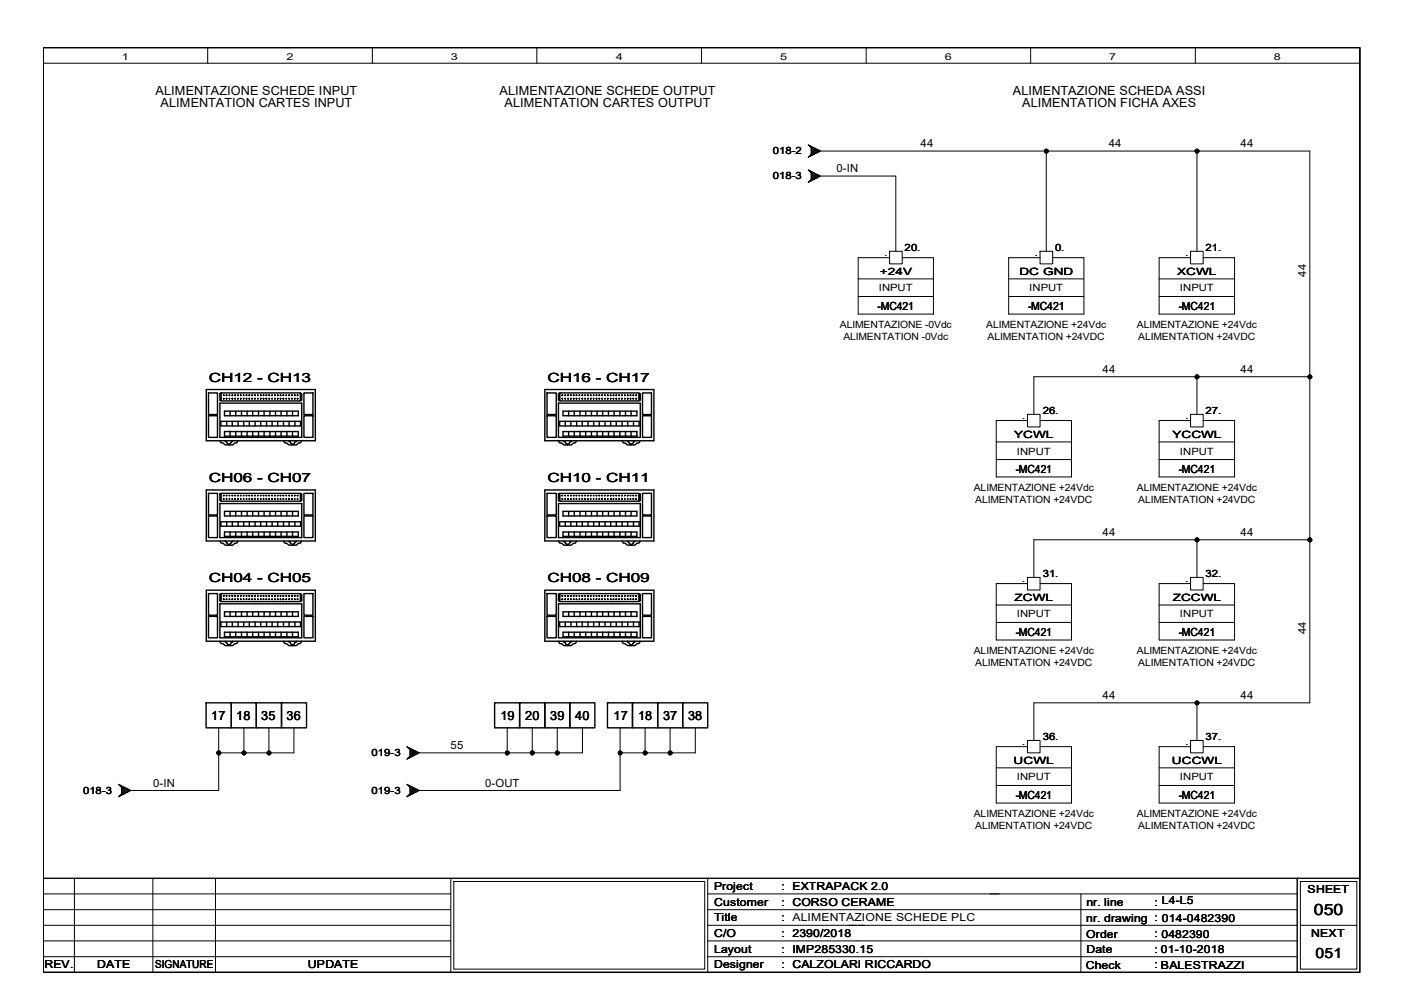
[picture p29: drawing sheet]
<svg xmlns="http://www.w3.org/2000/svg" width="297mm" height="210mm" viewBox="0 0 297 210" stroke-linecap="round" stroke-linejoin="round" font-family="sans-serif">
<defs><g id="words">
<text font-size="3.3" x="278" y="193.5">050</text>
<text font-size="3" x="278.3" y="202.6">051</text>
<g font-size="2.7">
<text x="32.9" y="20">ALIMENTAZIONE SCHEDE INPUT</text>
<text x="33.9" y="22.7">ALIMENTATION CARTES INPUT</text>
<text x="105.7" y="20">ALIMENTAZIONE SCHEDE OUTPUT</text>
<text x="106.7" y="22.7">ALIMENTATION CARTES OUTPUT</text>
<text x="214.3" y="20">ALIMENTAZIONE SCHEDA ASSI</text>
<text x="216.2" y="22.7">ALIMENTATION FICHA AXES</text>
<text x="44.2" y="80.8">CH12 - CH13</text>
<text x="115.9" y="80.8">CH16 - CH17</text>
<text x="44.2" y="102">CH06 - CH07</text>
<text x="115.9" y="102">CH10 - CH11</text>
<text x="44.2" y="123.2">CH04 - CH05</text>
<text x="115.9" y="123.2">CH08 - CH09</text>
<text x="44.7" y="152.4">17</text>
<text x="50" y="152.4">18</text>
<text x="55.3" y="152.4">35</text>
<text x="60.6" y="152.4">36</text>
<text x="105.9" y="152.4">19</text>
<text x="111.1" y="152.4">20</text>
<text x="116.4" y="152.4">39</text>
<text x="121.7" y="152.4">40</text>
<text x="129.8" y="152.4">17</text>
<text x="135" y="152.4">18</text>
<text x="140.3" y="152.4">37</text>
<text x="145.6" y="152.4">38</text>
</g>
<g font-size="2.4">
<text x="194.8" y="31.2">44</text>
<text x="234.6" y="31.2">44</text>
<text x="262.5" y="31.2">44</text>
<text x="177" y="36.5">0-IN</text>
<text x="276.3" y="58.5" transform="rotate(-90 276.3 58.5)">44</text>
<text x="185.7" y="65.7">-MC421</text>
<text x="217.5" y="65.7">-MC421</text>
<text x="249.4" y="65.7">-MC421</text>
<text x="233.3" y="78.9">44</text>
<text x="262.5" y="78.9">44</text>
<text x="214.9" y="100.2">-MC421</text>
<text x="249.4" y="100.2">-MC421</text>
<text x="233.3" y="113.4">44</text>
<text x="262.5" y="113.4">44</text>
<text x="214.9" y="134.6">-MC421</text>
<text x="249.4" y="134.6">-MC421</text>
<text x="276.3" y="134.2" transform="rotate(-90 276.3 134.2)">44</text>
<text x="233.3" y="147.9">44</text>
<text x="262.5" y="147.9">44</text>
<text x="95.3" y="158.5">55</text>
<text x="32.4" y="166.5">0-IN</text>
<text x="102.6" y="166.5">0-OUT</text>
<text x="214.9" y="169.1">-MC421</text>
<text x="249.4" y="169.1">-MC421</text>
</g>
<g font-size="2.3">
<text x="151.1" y="188.3">Project</text>
<text x="151.1" y="191.7">Customer</text>
<text x="165.4" y="188.3">: EXTRAPACK 2.0</text>
<text x="165.4" y="191.6">: CORSO CERAME</text>
<text x="229.9" y="191.6">nr. line</text>
<text x="244.3" y="191.6">: L4-L5</text>
<text x="276.6" y="188.9">SHEET</text>
<text x="151.1" y="194.9">Title</text>
<text x="165.4" y="194.9">: ALIMENTAZIONE SCHEDE PLC</text>
<text x="229.8" y="195">nr. drawing : 014-0482390</text>
<text x="151.1" y="198.3">C/O</text>
<text x="151.1" y="201.6">Layout</text>
<text x="165.4" y="198.3">: 2390/2018</text>
<text x="165.4" y="201.6">: IMP285330.15</text>
<text x="229.8" y="198.5">Order</text>
<text x="229.9" y="201.5">Date</text>
<text x="244.3" y="198.3">: 0482390</text>
<text x="244.3" y="201.6">: 01-10-2018</text>
<text x="277.4" y="198.2">NEXT</text>
<text x="9.4" y="204.9">REV.</text>
<text x="20.5" y="204.9">DATE</text>
<text x="32.8" y="204.9">SIGNATURE</text>
<text x="65.1" y="204.9">UPDATE</text>
<text x="151.1" y="204.9">Designer</text>
<text x="165.4" y="204.9">: CALZOLARI RICCARDO</text>
<text x="229.7" y="204.9">Check</text>
<text x="244.3" y="204.9">: BALESTRAZZI</text>
<text x="245.6" y="204.9">BALESTRAZZI</text>
</g>
<g font-size="2.1">
<text x="163.5" y="32.6">018-2</text>
<text x="163.5" y="37.9">018-3</text>
<text x="191.4" y="53.2">20.</text>
<text x="223.2" y="53.2">0.</text>
<text x="255.1" y="53.2">21.</text>
<text x="186.1" y="58.2">+24V</text>
<text x="215.7" y="58.2">DC GND</text>
<text x="249" y="58.2">XCWL</text>
<text x="185.9" y="61.7">INPUT</text>
<text x="217.8" y="61.7">INPUT</text>
<text x="249.6" y="61.7">INPUT</text>
<text x="177.7" y="69.4">ALIMENTAZIONE -0Vdc</text>
<text x="208.7" y="69.4">ALIMENTAZIONE +24Vdc</text>
<text x="240.5" y="69.4">ALIMENTAZIONE +24Vdc</text>
<text x="178.4" y="72">ALIMENTATION -0Vdc</text>
<text x="209" y="72">ALIMENTATION +24VDC</text>
<text x="240.8" y="72">ALIMENTATION +24VDC</text>
<text x="220.6" y="87.7">26.</text>
<text x="255.1" y="87.7">27.</text>
<text x="214.5" y="92.7">YCWL</text>
<text x="248" y="92.7">YCCWL</text>
<text x="215.1" y="96.2">INPUT</text>
<text x="249.6" y="96.2">INPUT</text>
<text x="206" y="103.8">ALIMENTAZIONE +24Vdc</text>
<text x="206.3" y="106.5">ALIMENTATION +24VDC</text>
<text x="240.5" y="103.8">ALIMENTAZIONE +24Vdc</text>
<text x="240.8" y="106.5">ALIMENTATION +24VDC</text>
<text x="220.6" y="122.2">31.</text>
<text x="255.1" y="122.2">32.</text>
<text x="214.6" y="127.2">ZCWL</text>
<text x="215.1" y="130.6">INPUT</text>
<text x="248.1" y="127.2">ZCCWL</text>
<text x="249.6" y="130.6">INPUT</text>
<text x="206" y="138.3">ALIMENTAZIONE +24Vdc</text>
<text x="206.3" y="141">ALIMENTATION +24VDC</text>
<text x="240.5" y="138.3">ALIMENTAZIONE +24Vdc</text>
<text x="240.8" y="141">ALIMENTATION +24VDC</text>
<text x="78.6" y="160">019-3</text>
<text x="214.5" y="161.7">UCWL</text>
<text x="220.6" y="156.7">36.</text>
<text x="247.9" y="161.7">UCCWL</text>
<text x="255.1" y="156.7">37.</text>
<text x="17.6" y="167.9">018-3</text>
<text x="78.6" y="167.9">019-3</text>
<text x="215.1" y="165.1">INPUT</text>
<text x="249.6" y="165.1">INPUT</text>
<text x="206" y="172.8">ALIMENTAZIONE +24Vdc</text>
<text x="240.5" y="172.8">ALIMENTAZIONE +24Vdc</text>
<text x="206.3" y="175.5">ALIMENTATION +24VDC</text>
<text x="240.8" y="175.5">ALIMENTATION +24VDC</text>
</g>
<g font-size="2">
<text x="25.8" y="12.7">1</text>
<text x="60.6" y="12.7">2</text>
<text x="95.4" y="12.7">3</text>
<text x="130.3" y="12.7">4</text>
<text x="165.1" y="12.7">5</text>
<text x="199.9" y="12.7">6</text>
<text x="234.7" y="12.7">7</text>
<text x="269.5" y="12.7">8</text>
</g>
<g font-size="1.6">
<text x="187.1" y="54.2">.</text>
<text x="218.9" y="54.2">.</text>
<text x="250.8" y="54.2">.</text>
<text x="216.3" y="88.7">.</text>
<text x="250.8" y="88.7">.</text>
<text x="216.3" y="123.2">.</text>
<text x="250.8" y="123.2">.</text>
<text x="216.3" y="157.7">.</text>
<text x="250.8" y="157.7">.</text>
</g>
</g></defs>
<g fill="none" stroke="#000" stroke-width=".3">
<path d="M9.1 10.1h278.6v195.6h-278.6zM43.6 82.4h23.1v10.9h-23.1zM44.1 83.1h1.9v4.6h-1.9zM44.1 88h1.9v4.5h-1.9zM46.5 83.3h.2v1.4h-.2zM46.5 85.3h17.3v7.2h-17.3zM46.6 93.3l.2 .4h.4l.5 .4h1.5l.5-.4h.4l.2-.4M46.7 83.1h16.9v1.7h-16.9zM46.7 89.2h16.9v.9h-16.9zM47.3 83.6l.1 .1zM47.5 87h15.6v1h-15.6zM47.5 91.3h15.6v1h-15.6z"/>
<path d="M47.7 93.3v.1h.3l.1 .5 .3 .1 .4-.1 .1-.5h.3v-.1M48 89.2v.9M48.5 83.6l.1 .1zM48.5 84.3l.1 .1zM48.7 87v1M48.7 91.3v1M49.1 83.6l.1 .1zM49.1 84.3l.1 .1zM49.1 89.2v.9M49.9 87v1M49.9 91.3v1M50.3 83.6l.1 .1z"/>
<path d="M50.3 84.3l.1 .1zM50.4 89.2v.9M51.1 87v1M51.1 91.3v1M51.5 83.6l.1 .1zM51.5 84.3l.1 .1zM51.6 89.2v.9M52.1 83.6l.1 .1zM52.1 84.3l.1 .1zM52.3 87v1M52.3 91.3v1M52.7 83.6l.1 .1z"/>
<path d="M52.7 89.2v.9M53.3 83.6l.1 .1zM53.3 84.3l.1 .1zM53.5 87v1M53.5 91.3v1M54 89.2v.9M54.5 83.6l.1 .1zM54.5 84.3l.1 .1zM54.7 87v1M54.7 91.3v1M55.1 83.6l.1 .1zM55.1 84.3l.1 .1z"/>
<path d="M55.2 89.2v.9M55.7 83.6l.1 .1zM55.9 87v1M55.9 91.3v1M56.3 83.6l.1 .1zM56.4 89.2v.9M57.1 87v1M57.1 91.3v1M57.5 83.6l.1 .1zM57.5 84.3l.1 .1zM57.6 89.2v.9M58.1 83.6l.1 .1z"/>
<path d="M58.1 84.3l.1 .1zM58.3 87v1M58.3 91.3v1M58.7 83.6l.1 .1zM58.7 84.3l.1 .1zM58.8 89.2v.9M59.5 87v1M59.5 91.3v1M60 89.2v.9M60 93.3l.3 .4h.3l.5 .4h1.6l.5-.4h.3l.3-.4M60.5 83.6l.1 .1zM60.5 84.3l.1 .1z"/>
<path d="M60.7 87v1M60.7 91.3v1M61.1 83.6l.2 .1zM61.1 84.3l.2 .1zM61.1 93.3v.1h.3l.1 .5 .3 .1 .4-.1 .2-.5h.3v-.1M61.2 89.2v.9M61.7 83.6l.1 .1zM61.7 84.3l.1 .1zM61.9 87v1M61.9 91.3v1M62.4 89.2v.9M63.6 83.3h.2v1.4h-.2z"/>
<path d="M64.3 83.1h1.9v4.6h-1.9zM64.3 88h1.9v4.5h-1.9zM115.3 82.4h23v10.9h-23zM115.7 83.1h2v4.6h-2zM115.7 88h2v4.5h-2zM118.1 83.3h.3v1.4h-.3zM118.1 85.3h17.4v7.2h-17.4zM118.2 93.3l.2 .4h.4l.5 .4h1.6l.4-.4h.4l.2-.4M118.4 83.1h16.8v1.7h-16.8zM118.4 89.2h16.8v.9h-16.8zM119.1 87h15.6v1h-15.6zM119.1 91.3h15.6v1h-15.6z"/>
<path d="M119.3 93.3v.1h.3l.1 .4 .3 .2 .4-.1 .2-.5h.3v-.1M119.5 83.6l.1 .1zM119.5 84.3l.1 .1zM119.6 89.2v.9M120.1 83.6l.2 .1zM120.1 84.3l.2 .1zM120.3 87v1M120.3 91.3v1M120.7 83.6l.2 .1zM120.8 89.2v.9M121.3 83.6l.2 .1zM121.5 87v1"/>
<path d="M121.5 91.3v1M122 89.2v.9M122.6 83.6v.1zM122.6 84.3v.1zM122.7 87v1M122.7 91.3v1M123.1 83.6l.2 .1zM123.1 84.3l.2 .1zM123.2 89.2v.9M123.7 83.6l.2 .1zM123.7 84.3l.2 .1zM123.9 87v1"/>
<path d="M123.9 91.3v1M124.4 89.2v.9M125.1 87v1M125.1 91.3v1M125.6 83.6v.1zM125.6 84.3v.1zM125.6 89.2v.9M126.1 83.6l.2 .1zM126.1 84.3l.2 .1zM126.3 87v1M126.3 91.3v1M126.7 83.6l.2 .1z"/>
<path d="M126.7 84.3l.2 .1zM126.8 89.2v.9M127.5 87v1M127.5 91.3v1M127.9 83.6l.2 .1zM128 89.2v.9M128.7 87v1M128.7 91.3v1M129.2 83.6l.1 .1zM129.2 84.3l.1 .1zM129.2 89.2v.9M129.7 83.6l.2 .1z"/>
<path d="M129.7 84.3l.2 .1zM129.9 87v1M129.9 91.3v1M130.4 89.2v.9M130.9 83.6l.2 .1zM130.9 84.3l.2 .1zM131.1 87v1M131.1 91.3v1M131.6 89.2v.9M131.7 93.3l.2 .4h.3l.6 .4h1.5l.5-.4h.4l.2-.4M132.2 83.6v.1zM132.2 84.3v.1z"/>
<path d="M132.3 87v1M132.3 91.3v1M132.8 83.6v.1zM132.8 84.3v.1zM132.8 93.3v.1h.3l.1 .5 .3 .1 .3-.1 .2-.5h.3v-.1M132.8 89.2v.9M133.5 87v1M133.5 91.3v1M133.9 83.6l.2 .1zM134 89.2v.9M135.2 83.3h.3v1.4h-.3zM135.9 83.1h1.9v4.6h-1.9z"/>
<path d="M135.9 88h1.9v4.5h-1.9zM43.6 103.7h23.1v10.8h-23.1zM44.1 104.4h1.9v4.6h-1.9zM44.1 109.2h1.9v4.5h-1.9zM46.5 104.5h.2v1.5h-.2zM46.5 106.6h17.3v7.1h-17.3zM46.6 114.5l.2 .4h.4l.5 .5h1.5l.5-.5h.4l.2-.4M46.7 104.4h16.9v1.6h-16.9zM46.7 110.4h16.9v.9h-16.9zM47.3 104.8l.1 .1zM47.3 105.5l.1 .1zM47.5 108.2h15.6v1h-15.6z"/>
<path d="M47.5 112.6h15.6v.9h-15.6zM47.7 114.5v.1h.3v.4l.3 .2 .4-.1 .2-.5h.3v-.1M47.9 104.8l.1 .1zM47.9 105.5l.1 .1zM48 110.4v.9M48.5 104.8l.1 .1zM48.5 105.5l.1 .1zM48.7 108.2v1M48.7 112.6v.9M49.1 104.8l.1 .1zM49.1 105.5l.1 .1zM49.1 110.4v.9"/>
<path d="M49.7 104.8l.1 .1zM49.7 105.5l.1 .1zM49.9 108.2v1M49.9 112.6v.9M50.3 104.8l.1 .1zM50.3 105.5l.1 .1zM50.4 110.4v.9M50.9 104.8l.1 .1zM50.9 105.5l.1 .1zM51.1 108.2v1M51.1 112.6v.9M51.5 104.8l.1 .1z"/>
<path d="M51.5 105.5l.1 .1zM51.6 110.4v.9M52.1 104.8l.1 .1zM52.1 105.5l.1 .1zM52.3 108.2v1M52.3 112.6v.9M52.7 104.8l.1 .1zM52.7 105.5l.1 .1zM52.7 110.4v.9M53.3 104.8l.1 .1zM53.3 105.5l.1 .1zM53.5 108.2v1"/>
<path d="M53.5 112.6v.9M53.9 104.8l.1 .1zM53.9 105.5l.1 .1zM54 110.4v.9M54.5 104.8l.1 .1zM54.5 105.5l.1 .1zM54.7 108.2v1M54.7 112.6v.9M55.1 104.8l.1 .1zM55.1 105.5l.1 .1zM55.2 110.4v.9M55.7 104.8l.1 .1z"/>
<path d="M55.7 105.5l.1 .1zM55.9 108.2v1M55.9 112.6v.9M56.3 104.8l.1 .1zM56.3 105.5l.1 .1zM56.4 110.4v.9M56.9 104.8l.1 .1zM56.9 105.5l.1 .1zM57.1 108.2v1M57.1 112.6v.9M57.5 104.8l.1 .1zM57.5 105.5l.1 .1z"/>
<path d="M57.6 110.4v.9M58.1 104.8l.1 .1zM58.1 105.5l.1 .1zM58.3 108.2v1M58.3 112.6v.9M58.7 104.8l.1 .1zM58.7 105.5l.1 .1zM58.8 110.4v.9M59.3 104.8l.1 .1zM59.3 105.5l.1 .1zM59.5 108.2v1M59.5 112.6v.9"/>
<path d="M59.9 104.8l.1 .1zM59.9 105.5l.1 .1zM60 110.4v.9M60 114.5l.3 .4h.3l.5 .5h1.6l.5-.5h.3l.3-.4M60.5 104.8l.1 .1zM60.5 105.5l.1 .1zM60.7 108.2v1M60.7 112.6v.9M61.1 104.8l.2 .1zM61.1 105.5l.2 .1zM61.1 114.5v.1h.3l.1 .4 .3 .2 .3-.1 .3-.5h.3v-.1M61.2 110.4v.9"/>
<path d="M61.7 104.8l.1 .1zM61.7 105.5l.1 .1zM61.9 108.2v1M61.9 112.6v.9M62.3 104.8l.1 .1zM62.3 105.5l.1 .1zM62.4 110.4v.9M62.9 104.8l.1 .1zM62.9 105.5l.1 .1zM63.6 104.5h.2v1.5h-.2zM64.3 104.4h1.9v4.6h-1.9zM64.3 109.2h1.9v4.5h-1.9z"/>
<path d="M115.3 103.7h23v10.8h-23zM115.7 104.4h2v4.6h-2zM115.7 109.2h2v4.5h-2zM118.1 104.5h.3v1.5h-.3zM118.1 106.6h17.4v7.1h-17.4zM118.2 114.5l.2 .4h.4l.5 .5h1.6l.4-.5h.4l.2-.4M118.4 104.4h16.8v1.6h-16.8zM118.4 110.4h16.8v.9h-16.8zM119 104.8v.1zM119 105.5v.1zM119.1 108.2h15.6v1h-15.6zM119.1 112.6h15.6v.9h-15.6z"/>
<path d="M119.3 114.5v.1h.3v.3l.3 .2a.47 .47 0 0 0 .5 0 .47 .47 0 0 0 .2-.5h.3v-.1M119.5 104.8l.1 .1zM119.5 105.5l.1 .1zM119.6 110.4v.9M120.1 104.8l.2 .1zM120.1 105.5l.2 .1zM120.3 108.2v1M120.3 112.6v.9M120.7 104.8l.2 .1zM120.7 105.5l.2 .1zM120.8 110.4v.9M121.3 104.8l.2 .1z"/>
<path d="M121.3 105.5l.2 .1zM121.5 108.2v1M121.5 112.6v.9M121.9 104.8l.1 .1zM121.9 105.5l.1 .1zM122 110.4v.9M122.6 104.8v.1zM122.6 105.5v.1zM122.7 108.2v1M122.7 112.6v.9M123.1 104.8l.2 .1zM123.1 105.5l.2 .1z"/>
<path d="M123.2 110.4v.9M123.7 104.8l.2 .1zM123.7 105.5l.2 .1zM123.9 108.2v1M123.9 112.6v.9M124.3 104.8l.2 .1zM124.3 105.5l.2 .1zM124.4 110.4v.9M124.9 104.8l.1 .1zM124.9 105.5l.1 .1zM125.1 108.2v1M125.1 112.6v.9"/>
<path d="M125.6 104.8v.1zM125.6 105.5v.1zM125.6 110.4v.9M126.1 104.8l.2 .1zM126.1 105.5l.2 .1zM126.3 108.2v1M126.3 112.6v.9M126.7 104.8l.2 .1zM126.7 105.5l.2 .1zM126.8 110.4v.9M127.3 104.8l.2 .1zM127.3 105.5l.2 .1z"/>
<path d="M127.5 108.2v1M127.5 112.6v.9M127.9 104.8l.2 .1zM127.9 105.5l.2 .1zM128 110.4v.9M128.6 104.8v.1zM128.6 105.5v.1zM128.7 108.2v1M128.7 112.6v.9M129.2 104.8l.1 .1zM129.2 105.5l.1 .1zM129.2 110.4v.9"/>
<path d="M129.7 104.8l.2 .1zM129.7 105.5l.2 .1zM129.9 108.2v1M129.9 112.6v.9M130.3 104.8l.2 .1zM130.3 105.5l.2 .1zM130.4 110.4v.9M130.9 104.8l.2 .1zM130.9 105.5l.2 .1zM131.1 108.2v1M131.1 112.6v.9M131.6 104.8l.1 .1z"/>
<path d="M131.6 105.5l.1 .1zM131.6 110.4v.9M131.7 114.5l.2 .4h.3l.6 .5h1.5l.5-.5h.4l.2-.4M132.2 104.8v.1zM132.2 105.5v.1zM132.3 108.2v1M132.3 112.6v.9M132.8 104.8l.1 .1zM132.8 105.5l.1 .1zM132.8 114.5v.1h.3v.3l.3 .3 .4-.1 .2-.5h.3v-.1M132.8 110.4v.9M133.3 104.8l.2 .1z"/>
<path d="M133.3 105.5l.2 .1zM133.5 108.2v1M133.5 112.6v.9M133.9 104.8l.2 .1zM133.9 105.5l.2 .1zM134 110.4v.9M134.6 104.8l.1 .1zM134.6 105.5l.1 .1zM135.2 104.5h.3v1.5h-.3zM135.9 104.4h1.9v4.6h-1.9zM135.9 109.2h1.9v4.5h-1.9zM43.6 124.9h23.1v10.8h-23.1z"/>
<path d="M44.1 125.6h1.9v4.6h-1.9zM44.1 130.4h1.9v4.6h-1.9zM46.5 125.7h.2v1.5h-.2zM46.5 127.8h17.3v7.2h-17.3zM46.6 135.7l.2 .5h.4l.5 .4h1.5l.5-.4h.4l.2-.5M46.7 125.6h16.9v1.7h-16.9zM46.7 131.6h16.9v1h-16.9zM47.5 129.5h15.6v.9h-15.6zM47.5 133.8h15.6v.9h-15.6zM47.7 135.7v.2h.3l.1 .4a.49 .49 0 0 0 .6 .1 .49 .49 0 0 0 .2-.5h.3v-.2M48 131.6v1M48.5 126l.1 .2z"/>
<path d="M48.7 129.5v.9M48.7 133.8v.9M49.1 126l.1 .2zM49.1 126.7l.1 .2zM49.1 131.6v1M49.7 126.7l.1 .2zM49.9 129.5v.9M49.9 133.8v.9M50.4 131.6v1M51.1 129.5v.9M51.1 133.8v.9M51.6 131.6v1"/>
<path d="M52.1 126l.1 .2zM52.1 126.7l.1 .2zM52.3 129.5v.9M52.3 133.8v.9M52.7 126l.1 .1zM52.7 126.7l.1 .1zM52.7 131.6v1M53.3 126l.1 .2zM53.3 126.7l.1 .2zM53.5 129.5v.9M53.5 133.8v.9M54 131.6v1"/>
<path d="M54.7 129.5v.9M54.7 133.8v.9M55.1 126l.1 .2zM55.1 126.7l.1 .2zM55.2 131.6v1M55.7 126l.1 .2zM55.7 126.7l.1 .2zM55.9 129.5v.9M55.9 133.8v.9M56.3 126l.1 .2zM56.3 126.7l.1 .2zM56.4 131.6v1"/>
<path d="M57.1 129.5v.9M57.1 133.8v.9M57.5 126l.1 .2zM57.5 126.7l.1 .2zM57.6 131.6v1M58.1 126l.1 .2zM58.1 126.7l.1 .2zM58.3 129.5v.9M58.3 133.8v.9M58.7 126l.1 .2zM58.7 126.7l.1 .2zM58.8 131.6v1"/>
<path d="M59.5 129.5v.9M59.5 133.8v.9M60 131.6v1M60 135.7l.3 .5h.3l.5 .4h1.6l.5-.4h.3l.3-.5M60.5 126l.1 .2zM60.5 126.7l.1 .2zM60.7 129.5v.9M60.7 133.8v.9M61.1 126l.1 .2zM61.1 126.7l.1 .2zM61.1 135.7v.2h.3v.1a.49 .49 0 0 0 .6 .4 .49 .49 0 0 0 .4-.5h.3v-.2M61.2 131.6v1"/>
<path d="M61.7 126l.1 .2zM61.7 126.7l.1 .2zM61.9 129.5v.9M61.9 133.8v.9M62.4 131.6v1M63.6 125.7h.2v1.5h-.2zM64.3 125.6h1.9v4.6h-1.9zM64.3 130.4h1.9v4.6h-1.9zM115.3 124.9h23v10.8h-23zM115.7 125.6h2v4.6h-2zM115.7 130.4h2v4.6h-2zM118.1 125.7h.3v1.5h-.3z"/>
<path d="M118.1 127.8h17.4v7.2h-17.4zM118.2 135.7l.2 .5h.4l.5 .4h1.6l.4-.4h.4l.2-.5M118.4 125.6h16.8v1.7h-16.8zM118.4 131.6h16.8v1h-16.8zM119.1 129.5h15.6v.9h-15.6zM119.1 133.8h15.6v.9h-15.6zM119.3 135.7v.2h.3l.1 .3 .4 .2 .4-.2 .1-.3h.3v-.2M119.6 131.6v1M120.1 126l.2 .1zM120.1 126.7l.2 .1zM120.3 129.5v.9M120.3 133.8v.9"/>
<path d="M120.7 126l.1 .2zM120.7 126.7l.1 .2zM120.8 131.6v1M121.4 126v.2zM121.4 126.7v.2zM121.5 129.5v.9M121.5 133.8v.9M122 131.6v1M122.7 129.5v.9M122.7 133.8v.9M123.1 126l.2 .1zM123.1 126.7l.2 .1z"/>
<path d="M123.2 131.6v1M123.7 126l.1 .2zM123.7 126.7l.1 .2zM123.9 129.5v.9M123.9 133.8v.9M124.4 131.6v1M125.1 129.5v.9M125.1 133.8v.9M125.6 126v.2zM125.6 126.7v.2zM125.6 131.6v1M126.1 126l.2 .1z"/>
<path d="M126.1 126.7l.2 .1zM126.3 129.5v.9M126.3 133.8v.9M126.7 126l.1 .2zM126.7 126.7l.1 .2zM126.8 131.6v1M127.5 129.5v.9M127.5 133.8v.9M128 131.6v1M128.7 129.5v.9M128.7 133.8v.9M129.2 126l.1 .1z"/>
<path d="M129.2 126.7l.1 .1zM129.2 131.6v1M129.7 126l.1 .2zM129.7 126.7l.1 .2zM129.9 129.5v.9M129.9 133.8v.9M130.4 131.6v1M131.1 129.5v.9M131.1 133.8v.9M131.6 131.6v1M131.7 135.7l.2 .5h.3l.6 .4h1.5l.5-.4h.4l.2-.5M132.2 126v.2z"/>
<path d="M132.3 129.5v.9M132.3 133.8v.9M132.8 126v.2zM132.8 126.7v.2zM132.8 135.7v.2h.3v.1a.49 .49 0 0 0 .5 .4 .49 .49 0 0 0 .4-.5h.3v-.2M132.8 131.6v1M133.5 129.5v.9M133.5 133.8v.9M134 131.6v1M135.2 125.7h.3v1.5h-.3zM135.9 125.6h1.9v4.6h-1.9zM135.9 130.4h1.9v4.6h-1.9z"/>
<path d="M43.6 148.7h5.3v5.3h-5.3zM48.9 148.7h5.3v5.3h-5.3zM54.2 148.7h5.4v5.3h-5.4zM59.6 148.7h5.3v5.3h-5.3zM104.6 148.7h5.3v5.3h-5.3zM109.9 148.7h5.4v5.3h-5.4zM115.3 148.7h5.3v5.3h-5.3zM120.6 148.7h5.3v5.3h-5.3zM128.5 148.7h5.3v5.3h-5.3zM133.8 148.7h5.3v5.3h-5.3zM139.1 148.7h5.3v5.3h-5.3zM144.4 148.7h5.3v5.3h-5.3z"/>
<path d="M274.4 185.8v19.9"/>
<circle cx="47.4" cy="84.4" r=".07"/>
<circle cx="47.9" cy="84.4" r=".07"/>
<circle cx="47.9" cy="83.6" r=".07"/>
<circle cx="49.8" cy="83.6" r=".07"/>
<circle cx="49.8" cy="84.4" r=".07"/>
<circle cx="51" cy="83.6" r=".07"/>
<circle cx="51" cy="84.4" r=".07"/>
<circle cx="52.8" cy="84.4" r=".07"/>
<circle cx="54" cy="84.4" r=".07"/>
<circle cx="54" cy="83.6" r=".07"/>
<circle cx="55.8" cy="84.4" r=".07"/>
<circle cx="56.4" cy="84.4" r=".07"/>
<circle cx="57" cy="83.6" r=".07"/>
<circle cx="57" cy="84.4" r=".07"/>
<circle cx="59.4" cy="84.4" r=".07"/>
<circle cx="59.4" cy="83.6" r=".07"/>
<circle cx="60" cy="83.6" r=".07"/>
<circle cx="60" cy="84.4" r=".07"/>
<circle cx="62.4" cy="84.4" r=".07"/>
<circle cx="62.4" cy="83.6" r=".07"/>
<circle cx="63" cy="83.6" r=".07"/>
<circle cx="63" cy="84.4" r=".07"/>
<circle cx="119" cy="84.4" r=".07"/>
<circle cx="119" cy="83.6" r=".07"/>
<circle cx="120.8" cy="84.4" r=".07"/>
<circle cx="121.4" cy="84.4" r=".07"/>
<circle cx="122" cy="84.4" r=".07"/>
<circle cx="122" cy="83.6" r=".07"/>
<circle cx="124.4" cy="83.6" r=".07"/>
<circle cx="124.4" cy="84.4" r=".07"/>
<circle cx="125" cy="83.6" r=".07"/>
<circle cx="125" cy="84.4" r=".07"/>
<circle cx="127.4" cy="84.4" r=".07"/>
<circle cx="127.4" cy="83.6" r=".07"/>
<circle cx="128" cy="84.4" r=".07"/>
<circle cx="128.6" cy="84.3" r=".08"/>
<circle cx="128.6" cy="83.6" r=".08"/>
<circle cx="130.4" cy="84.4" r=".07"/>
<circle cx="130.4" cy="83.6" r=".07"/>
<circle cx="131.6" cy="84.4" r=".07"/>
<circle cx="131.6" cy="83.6" r=".07"/>
<circle cx="133.4" cy="83.6" r=".07"/>
<circle cx="133.4" cy="84.4" r=".07"/>
<circle cx="134" cy="84.4" r=".07"/>
<circle cx="134.6" cy="83.6" r=".07"/>
<circle cx="134.6" cy="84.4" r=".07"/>
<circle cx="47.4" cy="126.8" r=".07"/>
<circle cx="47.4" cy="126.1" r=".08"/>
<circle cx="47.9" cy="126.8" r=".07"/>
<circle cx="47.9" cy="126.1" r=".07"/>
<circle cx="48.6" cy="126.8" r=".05"/>
<circle cx="49.8" cy="126.1" r=".07"/>
<circle cx="50.4" cy="126.8" r=".07"/>
<circle cx="50.4" cy="126.1" r=".08"/>
<circle cx="51" cy="126.1" r=".07"/>
<circle cx="51" cy="126.8" r=".07"/>
<circle cx="51.6" cy="126.1" r=".05"/>
<circle cx="51.6" cy="126.8" r=".05"/>
<circle cx="54" cy="126.1" r=".07"/>
<circle cx="54" cy="126.8" r=".07"/>
<circle cx="54.6" cy="126.1" r=".05"/>
<circle cx="54.6" cy="126.8" r=".05"/>
<circle cx="57" cy="126.8" r=".07"/>
<circle cx="57" cy="126.1" r=".07"/>
<circle cx="59.4" cy="126.1" r=".07"/>
<circle cx="59.4" cy="126.8" r=".08"/>
<circle cx="60" cy="126.1" r=".07"/>
<circle cx="60" cy="126.8" r=".07"/>
<circle cx="62.4" cy="126.1" r=".07"/>
<circle cx="62.4" cy="126.8" r=".08"/>
<circle cx="63" cy="126.1" r=".07"/>
<circle cx="63" cy="126.8" r=".07"/>
<circle cx="119" cy="126.8" r=".07"/>
<circle cx="119" cy="126.1" r=".07"/>
<circle cx="119.6" cy="126.8" r=".05"/>
<circle cx="119.6" cy="126.1" r=".05"/>
<circle cx="122" cy="126.1" r=".07"/>
<circle cx="122" cy="126.8" r=".07"/>
<circle cx="122.6" cy="126.1" r=".05"/>
<circle cx="122.6" cy="126.8" r=".05"/>
<circle cx="124.4" cy="126.1" r=".07"/>
<circle cx="124.4" cy="126.8" r=".08"/>
<circle cx="125" cy="126.8" r=".07"/>
<circle cx="125" cy="126.1" r=".07"/>
<circle cx="127.4" cy="126.1" r=".07"/>
<circle cx="127.4" cy="126.8" r=".08"/>
<circle cx="128" cy="126.8" r=".07"/>
<circle cx="128" cy="126.1" r=".08"/>
<circle cx="128.6" cy="126.1" r=".07"/>
<circle cx="128.6" cy="126.8" r=".07"/>
<circle cx="130.4" cy="126.8" r=".07"/>
<circle cx="130.4" cy="126.1" r=".07"/>
<circle cx="131" cy="126.8" r=".07"/>
<circle cx="131" cy="126.1" r=".08"/>
<circle cx="131.6" cy="126.1" r=".07"/>
<circle cx="131.6" cy="126.8" r=".07"/>
<circle cx="132.2" cy="126.8" r=".05"/>
<circle cx="133.4" cy="126.1" r=".07"/>
<circle cx="133.4" cy="126.8" r=".07"/>
<circle cx="134" cy="126.8" r=".07"/>
<circle cx="134" cy="126.1" r=".08"/>
<circle cx="134.6" cy="126.8" r=".07"/>
<circle cx="134.6" cy="126.1" r=".07"/>
</g>
<g fill="none" stroke="#000" stroke-width=".21">
<path d="M9.1 10.1h278.6v195.6h-278.6zM9.1 10.1h278.6v175.7h-278.6zM9.1 13.4h278.6M43.9 10.1v3.3M78.8 10.1v3.3M113.6 10.1v3.3M148.4 10.1v3.3M183.3 10.1v3.3M218.1 10.1v3.3M252.9 10.1v3.3M171 30.6l2.6 1.4-2.6 1.3 .6-.7v-1.3zM171 35.9l2.6 1.4-2.6 1.3 .6-.7v-1.3z"/>
<path d="M171.1 33.2h.1M171.1 38.5h.1M171.1 30.7h.1M171.1 36v.1M171.3 30.9l.1-.1 1.5 1.5 .5-.5M171.3 36.2h.1l1.5 1.4 .5-.5M171.4 32.8l.2 .2M171.4 38.1l.2 .2M171.6 31.7l.5-.5 1 1M171.6 30.9l-.2 .2M171.6 31.5l1 1M171.6 31.8l.8 .8"/>
<path d="M171.6 32.6l.3 .3M171.6 37l.5-.5 1 1M171.6 36.3l-.2 .1M171.6 36.8l1 1M171.6 37.2l.8 .7M171.6 37.9l.3 .2M171.9 31.1l-.3 .2M171.9 36.4l-.3 .2M172.4 31.3l-.8 .8M172.4 36.7l-.8 .7M172.6 31.5l-1 1M172.6 36.8l-1 1"/>
<path d="M173.1 31.7l-1 1-.5-.5M173.1 37l-1 1-.5-.5M173.4 32.1l-.5-.5-1.5 1.5-.1-.1M173.4 37.4l-.5-.5-1.5 1.5-.1-.1M173.6 32h103.5v116.7h-58.4v8M173.6 37.3h15.9v15.9M221.4 32v21.2M253.2 32v21.2M181.6 59h15.9M188.2 53.2h2.7v2.6h-2.7zM188.2 54.5h-6.6v12h15.9v-12h-6.6M213.4 59h15.9"/>
<path d="M220 53.2h2.7v2.6h-2.7zM220 54.5h-6.6v12h15.9v-12h-6.6M245.2 59h16M251.9 53.2h2.6v2.6h-2.6zM251.9 54.5h-6.7v12h16v-12h-6.7M181.6 62.7h15.9M213.4 62.7h15.9M245.2 62.7h16M253.2 79.7v8M277.1 79.7h-58.4v8M210.8 97.2h15.9M210.8 93.5h15.9"/>
<path d="M217.4 87.7h2.6v2.6h-2.6zM217.4 89h-6.6v11.9h15.9v-11.9h-6.7M245.2 97.2h16M245.2 93.5h16M251.9 87.7h2.6v2.6h-2.6zM251.9 89h-6.7v11.9h16v-11.9h-6.7M253.2 114.2v8M277.1 114.2h-58.4v8M210.8 131.7h15.9M210.8 128h15.9M217.4 122.2h2.6v2.6h-2.6zM217.4 123.5h-6.6v11.9h15.9v-11.9h-6.7"/>
<path d="M245.2 131.7h16M245.2 128h16M251.9 122.2h2.6v2.6h-2.6zM251.9 123.5h-6.7v11.9h16v-11.9h-6.7M46.3 154v13.3h-18.6M51.6 154v5.3M56.9 154v5.3M62.2 154v5.3h-15.9M86.1 158l2.6 1.3-2.6 1.4 .6-.7v-1.3zM86.2 158.1h.1M86.4 158.3l.1-.1 1.5 1.5 .5-.5M86.7 159l.5-.4 1 1"/>
<path d="M86.7 158.3l-.1 .2M86.7 158.8l1 1M86.7 159.2l.8 .7M86.7 159.9l.3 .3M87 158.5l-.3 .2M87.5 158.7l-.8 .7M87.7 158.8l-1 1M88.2 159l-1 1.1-.5-.5M88.5 159.4l-.5-.5-1.5 1.5-.1-.1M107.3 154v5.3M112.6 154v5.3M117.9 154v5.3"/>
<path d="M123.2 154v5.3h-34.5M131.2 154v13.3h-42.5M136.5 154v5.3M141.8 154v5.3M147.1 154v5.3h-15.9M217.4 156.7h2.6v2.6h-2.6zM217.4 158h-6.6v11.9h15.9v-11.9h-6.7M251.9 156.7h2.6v2.6h-2.6zM251.9 158h-6.7v11.9h16v-11.9h-6.7M253.2 148.7v8M25.1 165.9l2.6 1.4-2.6 1.3 .6-.7v-1.3zM25.1 168.5h.1"/>
<path d="M25.2 166l-.1 .1M25.4 166.2l1.6 1.4 .5-.5M25.5 168.1l.2 .2M25.7 167l.5-.5 1 1M25.7 166.3l-.2 .1M25.7 166.8l1 1M25.7 167.2l.8 .7M25.7 167.9l.2 .2M25.9 166.4l-.2 .2M26.5 166.6l-.8 .8M26.7 166.8l-1 1M27.2 167l-1 1-.5-.5"/>
<path d="M27.5 167.4l-.5-.5-1.6 1.5v-.1M86.1 165.9l2.6 1.4-2.6 1.3 .6-.7v-1.3zM86.2 160.5v.1M86.2 168.5h.1M86.2 166v.1M86.4 166.2h.1l1.5 1.4 .5-.5M86.6 160.1l.1 .2M86.6 168.1l.1 .2M86.7 167l.5-.5 1 1M86.7 166.3l-.1 .1M86.7 166.8l1 1M86.7 167.2l.8 .7"/>
<path d="M86.7 167.9l.3 .2M87 166.4l-.3 .2M87.5 166.6l-.8 .8M87.7 166.8l-1 1M88.2 167l-1 1-.5-.5M88.5 167.4l-.5-.5-1.5 1.5-.1-.1M210.8 166.2h15.9M210.8 162.5h15.9M245.2 166.2h16M245.2 162.5h16M9.1 185.8h278.6M9.1 195.8h86.3"/>
<path d="M9.1 199.1h86.3M9.1 192.5h86.3M9.1 189.1h86.3M15.7 185.8v19.9M32.3 185.8v19.9M45.6 185.8v19.9M95.4 185.8v19.9M96 186.5h53.1v18.6h-53.1zM149.7 185.8v19.9M149.7 195.8h124.7M149.7 199.1h124.7M149.7 192.5h124.7"/>
<path d="M149.7 189.1h124.7M228.7 189.1v16.6M275.1 186.5h12v18.6h-12zM275.1 195.8h12M9.1 202.4h86.3M149.7 202.4h124.7"/>
<circle cx="221.4" cy="32" r=".4"/>
<circle cx="253.3" cy="32" r=".4"/>
<circle cx="253.3" cy="79.7" r=".4"/>
<circle cx="277.1" cy="79.7" r=".4"/>
<circle cx="253.3" cy="114.2" r=".4"/>
<circle cx="277.1" cy="114.2" r=".4"/>
<circle cx="46.3" cy="159.3" r=".4"/>
<circle cx="51.6" cy="159.3" r=".4"/>
<circle cx="56.9" cy="159.3" r=".4"/>
<circle cx="107.3" cy="159.3" r=".4"/>
<circle cx="112.6" cy="159.3" r=".4"/>
<circle cx="117.9" cy="159.3" r=".4"/>
<circle cx="131.2" cy="159.3" r=".4"/>
<circle cx="136.5" cy="159.3" r=".4"/>
<circle cx="141.8" cy="159.3" r=".4"/>
<circle cx="253.3" cy="148.7" r=".4"/>
</g>
<g fill="#000">
<circle cx="221.4" cy="32" r=".4"/>
<circle cx="253.3" cy="32" r=".4"/>
<circle cx="253.3" cy="79.7" r=".4"/>
<circle cx="277.1" cy="79.7" r=".4"/>
<circle cx="253.3" cy="114.2" r=".4"/>
<circle cx="277.1" cy="114.2" r=".4"/>
<circle cx="46.3" cy="159.3" r=".4"/>
<circle cx="51.6" cy="159.3" r=".4"/>
<circle cx="56.9" cy="159.3" r=".4"/>
<circle cx="107.3" cy="159.3" r=".4"/>
<circle cx="112.6" cy="159.3" r=".4"/>
<circle cx="117.9" cy="159.3" r=".4"/>
<circle cx="131.2" cy="159.3" r=".4"/>
<circle cx="136.5" cy="159.3" r=".4"/>
<circle cx="141.8" cy="159.3" r=".4"/>
<circle cx="253.3" cy="148.7" r=".4"/>
</g>
<use href="#words"/>
</svg>
